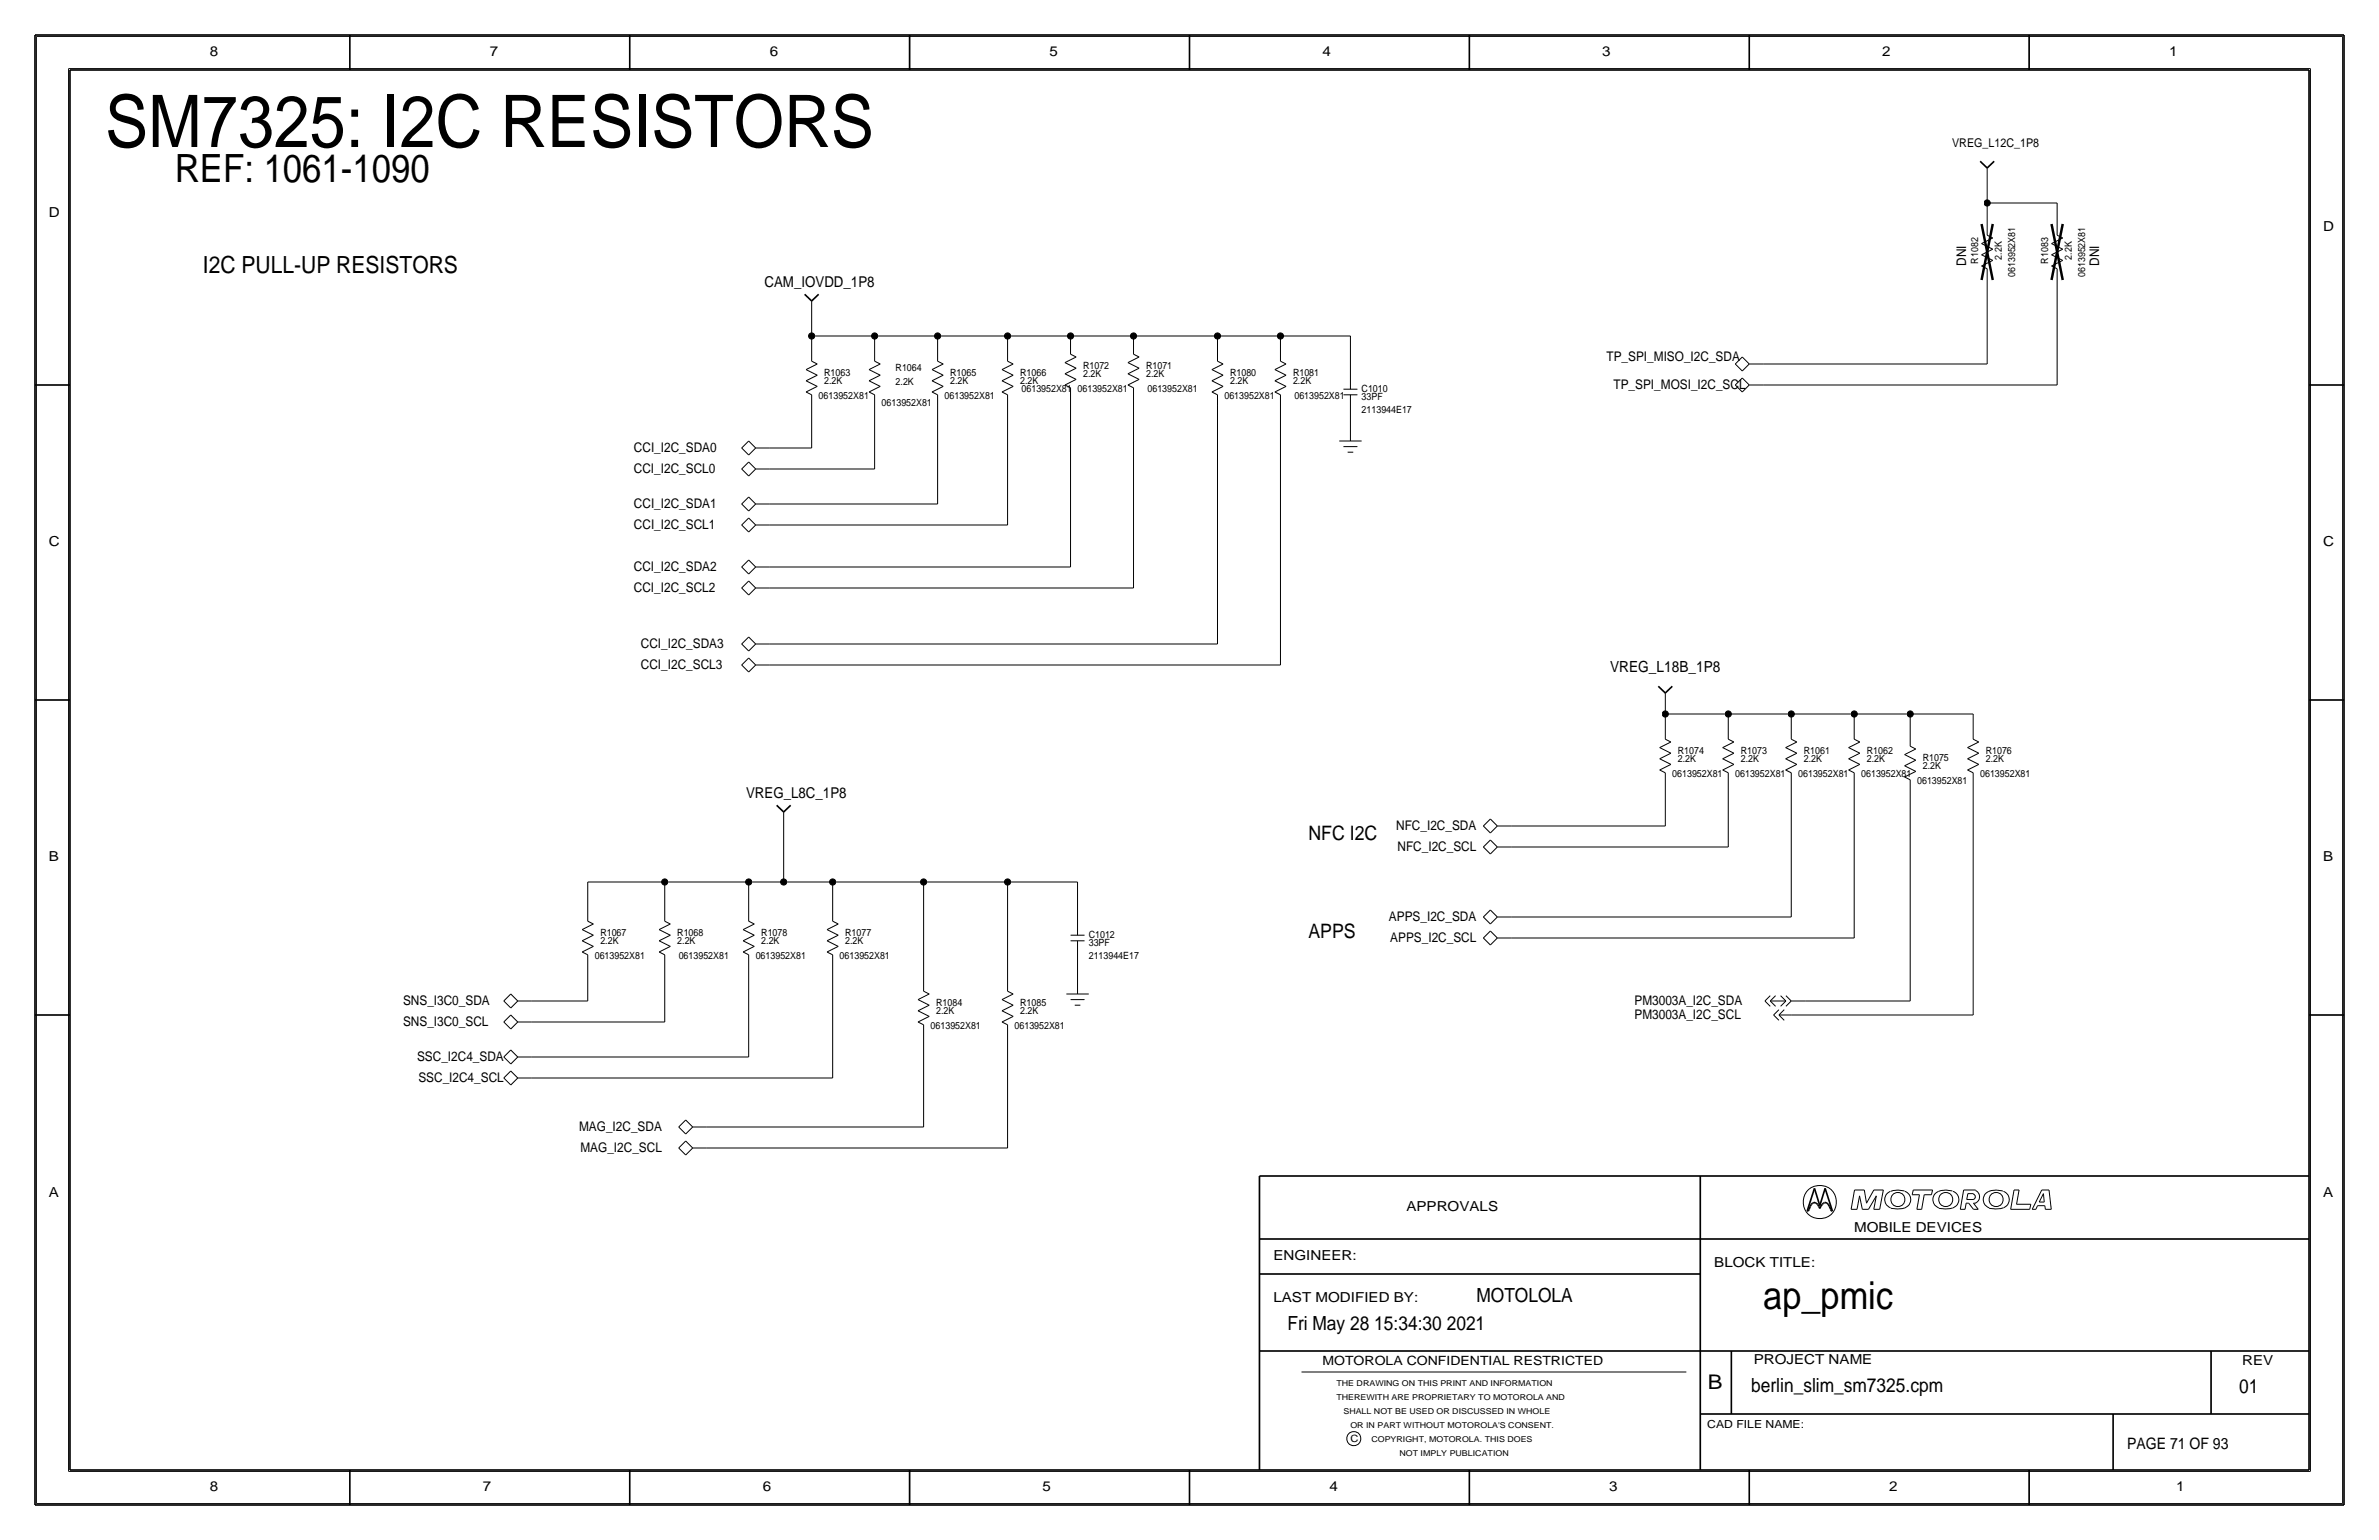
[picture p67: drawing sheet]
<svg xmlns="http://www.w3.org/2000/svg" width="432mm" height="279mm" viewBox="0 0 432 279" stroke-linecap="round" stroke-linejoin="round" font-family="sans-serif">
<defs><g id="words">
<text font-size="13.2" x="19" y="26.7">SM7325: I2C RESISTORS</text>
<text font-size="7.1" x="31.7" y="33">REF: 1061-1090</text>
<text font-size="7" x="320" y="237.5">ap_pmic</text>
<text font-size="4.3" x="36.8" y="49.5">I2C PULL-UP RESISTORS</text>
<text font-size="3.7" x="310" y="252.1">B</text>
<g font-size="3.6">
<text x="237.5" y="152.4">NFC I2C</text>
<text x="237.5" y="170.2">APPS</text>
</g>
<g font-size="3.5">
<text x="268" y="236.2">MOTOLOLA</text>
<text x="233.7" y="241.3">Fri May 28 15:34:30 2021</text>
<text x="317.9" y="252.6">berlin_slim_sm7325.cpm</text>
<text x="406.4" y="252.7">01</text>
</g>
<text font-size="2.9" x="386.1" y="262.9">PAGE 71 OF 93</text>
<text font-size="2.8" x="292.3" y="121.9">VREG_L18B_1P8</text>
<g font-size="2.7">
<text x="138.8" y="52.1">CAM_IOVDD_1P8</text>
<text x="135.4" y="144.8">VREG_L8C_1P8</text>
</g>
<g font-size="2.5">
<text x="38.1" y="10.2">8</text>
<text x="88.9" y="10.2">7</text>
<text x="139.7" y="10.2">6</text>
<text x="190.5" y="10.2">5</text>
<text x="240" y="10.2">4</text>
<text x="290.8" y="10.2">3</text>
<text x="341.6" y="10.2">2</text>
<text x="393.7" y="10.2">1</text>
<text x="8.9" y="39.4">D</text>
<text x="421.6" y="41.9">D</text>
<text x="8.9" y="99.1">C</text>
<text x="421.6" y="99.1">C</text>
<text x="8.9" y="156.2">B</text>
<text x="421.6" y="156.2">B</text>
<text x="8.9" y="217.2">A</text>
<text x="255.3" y="219.7">APPROVALS</text>
<text x="421.6" y="217.2">A</text>
<text x="336.5" y="223.5">MOBILE DEVICES</text>
<text x="231.1" y="228.6">ENGINEER:</text>
<text x="311.1" y="229.9">BLOCK TITLE:</text>
<text x="231.1" y="236.2">LAST MODIFIED BY:</text>
<text x="318.3" y="247.5">PROJECT NAME</text>
<text x="407" y="247.6">REV</text>
<text x="38.1" y="270.5">8</text>
<text x="87.6" y="270.5">7</text>
<text x="138.4" y="270.5">6</text>
<text x="189.2" y="270.5">5</text>
<text x="241.3" y="270.5">4</text>
<text x="292.1" y="270.5">3</text>
<text x="342.9" y="270.5">2</text>
<text x="395" y="270.5">1</text>
</g>
<g font-size="2.4">
<text x="356.9" y="48.3" transform="rotate(-90 356.9 48.3)">DNI</text>
<text x="381" y="48.3" transform="rotate(-90 381 48.3)">DNI</text>
<text x="291.6" y="65.5">TP_SPI_MISO_I2C_SDA</text>
<text x="292.9" y="70.6">TP_SPI_MOSI_I2C_SCL</text>
<text x="115.1" y="82">CCI_I2C_SDA0</text>
<text x="115.1" y="85.9">CCI_I2C_SCL0</text>
<text x="115.1" y="92.2">CCI_I2C_SDA1</text>
<text x="115.1" y="96">CCI_I2C_SCL1</text>
<text x="115.1" y="103.6">CCI_I2C_SDA2</text>
<text x="115.1" y="107.4">CCI_I2C_SCL2</text>
<text x="116.3" y="117.6">CCI_I2C_SDA3</text>
<text x="116.3" y="121.4">CCI_I2C_SCL3</text>
<text x="253.4" y="150.6">NFC_I2C_SDA</text>
<text x="253.7" y="154.4">NFC_I2C_SCL</text>
<text x="252.1" y="167.1">APPS_I2C_SDA</text>
<text x="252.3" y="170.9">APPS_I2C_SCL</text>
<text x="73.2" y="182.4">SNS_I3C0_SDA</text>
<text x="296.7" y="182.4">PM3003A_I2C_SDA</text>
<text x="296.7" y="184.9">PM3003A_I2C_SCL</text>
<text x="73.2" y="186.2">SNS_I3C0_SCL</text>
<text x="75.7" y="192.5">SSC_I2C4_SDA</text>
<text x="75.9" y="196.3">SSC_I2C4_SCL</text>
<text x="105.1" y="205.2">MAG_I2C_SDA</text>
<text x="105.4" y="209">MAG_I2C_SCL</text>
</g>
<text font-size="2.3" x="240" y="247.6">MOTOROLA CONFIDENTIAL RESTRICTED</text>
<text font-size="2.2" x="354.3" y="26.7">VREG_L12C_1P8</text>
<text font-size="2" x="309.9" y="259.1">CAD FILE NAME:</text>
<g font-size="1.8">
<text x="359.1" y="47.8" transform="rotate(-90 359.1 47.8)">R1082</text>
<text x="363.3" y="47.1" transform="rotate(-90 363.3 47.1)">2.2K</text>
<text x="371.8" y="47.8" transform="rotate(-90 371.8 47.8)">R1083</text>
<text x="376" y="47.1" transform="rotate(-90 376 47.1)">2.2K</text>
<text x="365.8" y="50.3" transform="rotate(-90 365.8 50.3)">0613952X81</text>
<text x="378.5" y="50.3" transform="rotate(-90 378.5 50.3)">0613952X81</text>
<text x="149.6" y="69.7">2.2K</text>
<text x="149.6" y="68.2">R1063</text>
<text x="162.6" y="69.8">2.2K</text>
<text x="162.6" y="67.3">R1064</text>
<text x="172.5" y="69.7">2.2K</text>
<text x="172.5" y="68.2">R1065</text>
<text x="185.2" y="69.7">2.2K</text>
<text x="185.2" y="68.2">R1066</text>
<text x="185.4" y="71.1">0613952X81</text>
<text x="195.6" y="71.1">0613952X81</text>
<text x="196.6" y="67">R1072</text>
<text x="196.6" y="68.4">2.2K</text>
<text x="208" y="67">R1071</text>
<text x="208" y="68.4">2.2K</text>
<text x="208.3" y="71.1">0613952X81</text>
<text x="223.3" y="69.7">2.2K</text>
<text x="223.3" y="68.2">R1080</text>
<text x="234.7" y="69.7">2.2K</text>
<text x="234.7" y="68.2">R1081</text>
<text x="247.1" y="71.1">C1010</text>
<text x="148.6" y="72.4">0613952X81</text>
<text x="160" y="73.7">0613952X81</text>
<text x="171.5" y="72.4">0613952X81</text>
<text x="222.2" y="72.4">0613952X81</text>
<text x="234.9" y="72.4">0613952X81</text>
<text x="247.1" y="74.9">2113944E17</text>
<text x="247.1" y="72.6">33PF</text>
<text x="304.5" y="136.8">R1074</text>
<text x="316" y="136.8">R1073</text>
<text x="327.4" y="136.8">R1061</text>
<text x="338.8" y="136.8">R1062</text>
<text x="360.4" y="136.8">R1076</text>
<text x="303.5" y="141">0613952X81</text>
<text x="304.5" y="138.3">2.2K</text>
<text x="315" y="141">0613952X81</text>
<text x="316" y="138.3">2.2K</text>
<text x="326.4" y="141">0613952X81</text>
<text x="327.4" y="138.3">2.2K</text>
<text x="337.8" y="141">0613952X81</text>
<text x="338.8" y="138.3">2.2K</text>
<text x="348" y="142.2">0613952X81</text>
<text x="349" y="139.5">2.2K</text>
<text x="349" y="138.1">R1075</text>
<text x="359.4" y="141">0613952X81</text>
<text x="360.4" y="138.3">2.2K</text>
<text x="108" y="174">0613952X81</text>
<text x="109" y="171.3">2.2K</text>
<text x="109" y="169.8">R1067</text>
<text x="122.9" y="169.8">R1068</text>
<text x="122.9" y="171.3">2.2K</text>
<text x="123.2" y="174">0613952X81</text>
<text x="137.2" y="174">0613952X81</text>
<text x="138.2" y="169.8">R1078</text>
<text x="138.2" y="171.3">2.2K</text>
<text x="152.4" y="174">0613952X81</text>
<text x="153.4" y="169.8">R1077</text>
<text x="153.4" y="171.3">2.2K</text>
<text x="197.6" y="171.7">33PF</text>
<text x="197.6" y="170.2">C1012</text>
<text x="197.6" y="174">2113944E17</text>
<text x="169.9" y="184">2.2K</text>
<text x="169.9" y="182.5">R1084</text>
<text x="185.2" y="184">2.2K</text>
<text x="185.2" y="182.5">R1085</text>
<text x="168.9" y="186.7">0613952X81</text>
<text x="184.1" y="186.7">0613952X81</text>
<text x="245.1" y="261.6">C</text>
</g>
<g font-size="1.5">
<text x="242.6" y="251.5">THE DRAWING ON THIS PRINT AND INFORMATION</text>
<text x="242.6" y="254">THEREWITH ARE PROPRIETARY TO MOTOROLA AND</text>
<text x="243.8" y="256.5">SHALL NOT BE USED OR DISCUSSED IN WHOLE</text>
<text x="245.1" y="259.1">OR IN PART WITHOUT MOTOROLA'S CONSENT.</text>
<text x="248.9" y="261.6">COPYRIGHT, MOTOROLA. THIS DOES</text>
<text x="254" y="264.2">NOT IMPLY PUBLICATION</text>
</g>
</g></defs>
<g fill="none" stroke="#000" stroke-width=".18">
<path d="M6.6 6.6h418.6zM6.6 6.6v266.2zM12.4 12.4v254.6zM12.4 12.4h407zM419.4 12.4v254.6zM425.2 6.6v266.2zM360.7 36.8h12.7zM360.7 33v3.8zM360.7 36.8v3.8zM360.7 30.5v2.5zM373.4 36.8v3.8zM147.3 57.1v3.9z"/>
<path d="M147.3 54.6v2.6zM359.7 48.3l1 .5zM359.7 46.2l2 1zM359.7 46.2l2-1zM359.7 44.2l2-1zM359.7 48.3l2-1.1zM359.7 44.2l2 1zM360.7 50.8v15.2zM360.7 40.6v2.1zM360.7 48.8v2zM360.7 42.7l1 .5zM372.4 48.3l1 .5z"/>
<path d="M372.4 46.2l2 1zM372.4 46.2l2-1zM372.4 44.2l2-1zM372.4 48.3l2-1.1zM372.4 44.2l2 1zM373.4 50.8v19zM373.4 40.6v2.1zM373.4 48.8v2zM373.4 42.7l1 .5zM146.3 69.1l2-1zM146.3 69.1l2 1zM146.3 67.1l2-1.1z"/>
<path d="M146.3 71.1l1 .5zM146.3 67.1l2 1zM146.3 71.1l2-1zM147.3 61h11.5zM147.3 61v2.5zM147.3 73.7v7.6zM147.3 63.5v2zM147.3 71.6v2.1zM147.3 65.5l1 .5zM157.7 69.1l2.1-1zM157.7 69.1l2.1 1zM157.7 67.1l2.1-1.1z"/>
<path d="M157.7 71.1l1 .5zM157.7 67.1l2.1 1zM157.7 71.1l2.1-1zM158.7 61h11.5zM158.7 61v2.5zM158.7 73.7v11.4zM158.7 63.5v2zM158.7 71.6v2.1zM158.8 65.5l1 .5zM169.2 69.1l2-1zM169.2 69.1l2 1zM169.2 67.1l2-1.1z"/>
<path d="M169.2 71.1l1 .5zM169.2 67.1l2 1zM169.2 71.1l2-1zM170.2 61h12.7zM170.2 61v2.5zM170.2 73.7v17.7zM170.2 63.5v2zM170.2 71.6v2.1zM170.2 65.5l1 .5zM181.9 69.1l2-1zM181.9 69.1l2 1zM181.9 67.1l2-1.1z"/>
<path d="M181.9 71.1l1 .5zM181.9 67.1l2 1zM181.9 71.1l2-1zM182.9 61h11.4zM182.9 61v2.5zM182.9 73.7v21.5zM182.9 63.5v2zM182.9 71.6v2.1zM182.9 65.5l1 .5zM193.3 67.8l2-1zM193.3 67.8l2 1zM193.3 65.8l2-1z"/>
<path d="M193.3 69.8l1 .6zM193.3 65.8l2 1zM193.3 69.8l2-1zM194.3 61v1.2zM194.3 72.4v30.5zM194.3 62.2v2.1zM194.3 70.4v2zM194.3 64.3l1 .5zM194.3 61h11.4zM204.7 67.8l2.1-1zM204.7 67.8l2.1 1zM204.7 65.8l2.1-1z"/>
<path d="M204.7 69.8l1 .6zM204.7 65.8l2.1 1zM204.7 69.8l2.1-1zM205.7 61h15.3zM205.7 61v1.2zM205.7 72.4v34.3zM205.7 62.2v2.1zM205.7 70.4v2zM205.7 64.3l1.1 .5zM220 69.1l2-1zM220 69.1l2 1zM220 67.1l2-1.1z"/>
<path d="M220 71.1l1 .5zM220 67.1l2 1zM220 71.1l2-1zM221 61h11.4zM221 61v2.5zM221 73.7v43.1zM221 63.5v2zM221 71.6v2.1zM221 65.5l1 .5zM231.4 69.1l2-1zM231.4 69.1l2 1zM231.4 67.1l2-1.1z"/>
<path d="M231.4 71.1l1 .5zM231.4 67.1l2 1zM231.4 71.1l2-1zM232.4 61h12.7zM232.4 61v2.5zM232.4 73.7v46.9zM232.4 63.5v2zM232.4 71.6v2.1zM232.4 65.5l1 .5zM243.8 71.6h2.6zM243.8 70.6h2.6zM245.1 76.2v1.3z"/>
<path d="M245.1 61v5zM245.1 77.5v2.5zM245.1 71.6v4.6zM245.1 66v4.6zM315 69.8l1.2 1.3zM315 66l1.2 1.3zM316.2 68.6l1.3 1.2zM316.2 64.8l1.3 1.2zM316.2 68.6l-1.2 1.3zM316.2 64.8l-1.2 1.2zM317.5 69.8l-1.3 1.3zM317.5 66l-1.3 1.3z"/>
<path d="M317.5 69.8h2.5zM317.5 66h2.5zM320 69.8h53.4zM320 66h40.7zM134.6 81.3l1.3 1.3zM134.6 91.4l1.3 1.3zM134.6 85.1l1.3 1.3zM134.6 95.2l1.3 1.3zM135.9 80l1.3 1.3zM135.9 90.2l1.3 1.2zM135.9 83.8l1.3 1.3zM135.9 94l1.3 1.2z"/>
<path d="M135.9 80l-1.3 1.3zM135.9 90.2l-1.3 1.2zM135.9 83.8l-1.3 1.3zM135.9 94l-1.3 1.3zM137.2 81.3l-1.3 1.3zM137.2 91.4l-1.3 1.3zM137.2 85.1l-1.3 1.3zM137.2 95.2l-1.3 1.3zM137.2 81.3h2.5zM137.2 91.4h2.5zM137.2 85.1h2.5zM137.2 95.2h2.5z"/>
<path d="M139.7 95.2h43.2zM139.7 81.3h7.6zM139.7 85.1h19.1zM139.7 91.4h30.5zM243.1 80h4zM243.8 81h2.6zM244.6 82h1zM134.6 116.8l1.3 1.3zM134.6 102.9l1.3 1.2zM134.6 106.7l1.3 1.2zM135.9 119.4l1.3 1.3zM135.9 115.6l1.3 1.2z"/>
<path d="M135.9 101.6l1.3 1.3zM135.9 105.4l1.3 1.3zM135.9 119.4l-1.3 1.2zM135.9 115.6l-1.3 1.2zM135.9 101.6l-1.3 1.3zM135.9 105.4l-1.3 1.3zM137.2 116.8l-1.3 1.3zM137.2 102.9l-1.3 1.2zM137.2 106.7l-1.3 1.2zM137.2 116.8h2.5zM137.2 102.9h2.5zM137.2 106.7h2.5z"/>
<path d="M139.7 106.7h66zM139.7 102.9h54.6zM139.7 116.8h81.3zM134.6 120.7l1.3 1.2zM137.2 120.7l-1.3 1.2zM137.2 120.7h2.5zM139.7 120.7h92.7zM301.2 137.7l2.1-1zM301.2 137.7l2.1 1zM301.2 135.6l2.1-1zM301.2 139.7l1.1 .5zM301.2 135.6l2.1 1.1z"/>
<path d="M301.2 139.7l2.1-1zM302.3 129.5h11.4zM302.3 128.3v1.2zM302.3 129.5v2.6zM302.3 125.7v2.6zM302.3 132.1v2zM302.3 134.1l1 .5zM312.7 137.7l2-1zM312.7 137.7l2 1zM312.7 135.6l2-1zM312.7 139.7l1 .5zM312.7 135.6l2 1.1z"/>
<path d="M312.7 139.7l2-1zM313.7 129.5h11.4zM313.7 129.5v2.6zM313.7 132.1v2zM313.7 134.1l1 .5zM324.1 137.7l2-1zM324.1 137.7l2 1zM324.1 135.6l2-1zM324.1 139.7l1 .5zM324.1 135.6l2 1.1zM324.1 139.7l2-1zM325.1 129.5h11.4z"/>
<path d="M325.1 129.5v2.6zM325.1 132.1v2zM325.1 134.1l1 .5zM335.5 137.7l2.1-1zM335.5 137.7l2.1 1zM335.5 135.6l2.1-1zM335.5 139.7l1 .5zM335.5 135.6l2.1 1.1zM335.5 139.7l2.1-1zM336.5 129.5h10.2zM336.5 129.5v2.6zM336.5 132.1v2z"/>
<path d="M336.6 134.1l1 .5zM345.7 138.9l2-1zM345.7 138.9l2 1.1zM345.7 136.9l2-1zM345.7 136.9l2 1zM346.7 129.5v3.8zM346.7 133.4v2zM346.7 135.4l1 .5zM346.7 129.5h11.4zM357.1 137.7l2.1-1zM357.1 137.7l2.1 1zM357.1 135.6l2.1-1z"/>
<path d="M357.1 139.7l1 .5zM357.1 135.6l2.1 1.1zM357.1 139.7l2.1-1zM358.1 129.5v2.6zM358.1 132.1v2zM358.1 134.1l1.1 .5zM142.2 149.9v10.1zM142.2 147.3v2.6zM269.2 149.9l1.3 1.2zM269.2 153.7l1.3 1.2zM270.5 148.6l-1.3 1.3zM270.5 152.4l-1.3 1.3z"/>
<path d="M270.5 148.6l1.3 1.3zM270.5 152.4l1.3 1.3zM271.8 149.9h2.5zM271.8 153.7h2.5zM271.8 149.9l-1.3 1.2zM271.8 153.7l-1.3 1.2zM274.3 149.9h28zM274.3 153.7h39.4zM302.3 142.2v7.7zM302.3 140.2v2zM313.7 142.2v11.5zM313.7 140.2v2z"/>
<path d="M325.1 142.2v24.2zM325.1 140.2v2zM336.5 142.2v28zM336.5 140.2v2zM345.7 141l1 .5zM345.7 141l2-1zM346.7 143.5v38.1zM346.7 141.5v2zM358.1 142.2v41.9zM358.1 140.2v2zM105.7 170.7l2-1zM105.7 170.7l2 1z"/>
<path d="M105.7 168.7l2-1.1zM105.7 172.7l1 .5zM105.7 168.7l2 1zM105.7 172.7l2-1zM106.7 160v5.1zM106.7 175.3v6.3zM106.7 165.1v2zM106.7 173.2v2.1zM106.7 167.1l1 .5zM106.7 160h13.9zM119.6 170.7l2.1-1zM119.6 170.7l2.1 1z"/>
<path d="M119.6 168.7l2.1-1.1zM119.6 172.7l1 .5zM119.6 168.7l2.1 1zM119.6 172.7l2.1-1zM120.6 160v5.1zM120.6 175.3v10.1zM120.6 165.1v2zM120.6 173.2v2.1zM120.7 167.1l1 .5zM120.7 160h15.2zM134.9 168.7l2 1zM134.9 172.7l2-1z"/>
<path d="M134.9 170.7l2-1zM134.9 170.7l2 1zM134.9 168.7l2-1.1zM134.9 172.7l1 .5zM135.9 167.1l1 .5zM135.9 160h6.3zM135.9 160v5.1zM135.9 175.3v16.5zM135.9 165.1v2zM135.9 173.2v2.1zM142.2 160h8.9zM150.1 170.7l2-1z"/>
<path d="M150.1 170.7l2 1zM150.1 168.7l2-1.1zM150.1 172.7l1 .5zM150.1 168.7l2 1zM150.1 172.7l2-1zM151.1 160v5.1zM151.1 175.3v20.3zM151.1 165.1v2zM151.1 173.2v2.1zM151.1 167.1l1 .5zM151.1 160h16.5zM167.6 179.8l1.1 .5z"/>
<path d="M167.6 160v17.8zM167.6 177.8v2zM167.6 160h15.3zM182.9 160v17.8zM182.9 177.8v2zM182.9 160h12.7zM182.9 179.8l1 .5zM194.3 170.7h2.5zM194.3 169.7h2.5zM195.6 175.3v2.5zM195.6 160v5.1zM195.6 177.8v2.5z"/>
<path d="M195.6 170.7v4.6zM195.6 165.1v4.6zM269.2 166.4l1.3 1.2zM269.2 170.2l1.3 1.2zM270.5 165.1l-1.3 1.3zM270.5 168.9l-1.3 1.3zM270.5 165.1l1.3 1.3zM270.5 168.9l1.3 1.3zM271.8 166.4h2.5zM271.8 170.2h2.5zM271.8 166.4l-1.3 1.2zM271.8 170.2l-1.3 1.2z"/>
<path d="M274.3 170.2h62.2zM274.3 166.4h50.8zM91.4 185.4l1.3 1.3zM91.4 181.6l1.3 1.3zM91.4 195.6l1.3 1.2zM91.4 191.8l1.3 1.2zM92.7 184.1l-1.3 1.3zM92.7 180.3l-1.3 1.3zM92.7 194.3l-1.3 1.3zM92.7 190.5l-1.3 1.3zM92.7 184.2l1.3 1.2zM92.7 180.3l1.3 1.3z"/>
<path d="M92.7 194.3l1.3 1.3zM92.7 190.5l1.3 1.3zM94 185.4l-1.3 1.3zM94 181.6l-1.3 1.3zM94 195.6l-1.3 1.2zM94 191.8l-1.3 1.2zM94 185.4h2.5zM94 181.6h2.5zM94 195.6h2.5zM94 191.8h2.5zM96.5 195.6h54.6zM96.5 181.6h10.2z"/>
<path d="M96.5 185.4h24.1zM96.5 191.8h39.4zM166.6 181.4l2.1 1zM166.6 185.4l2.1-1zM166.6 183.4l2.1-1zM166.6 183.4l2.1 1zM166.6 181.4l2.1-1.1zM166.6 185.4l1 .5zM167.6 188v16.5zM167.6 185.9v2.1zM181.9 183.4l2-1zM181.9 183.4l2 1z"/>
<path d="M181.9 181.4l2-1.1zM181.9 185.4l1 .5zM181.9 181.4l2 1zM181.9 185.4l2-1zM182.9 188v20.3zM182.9 185.9v2.1zM193.5 180.3h4.1zM194.3 181.4h2.5zM195.1 182.4h1zM320.3 181.6l1 1zM320.3 181.6l1-1zM321.3 181.6l1-1z"/>
<path d="M321.3 181.6l1 1zM321.3 181.6h2.9zM321.9 184.1l1 1zM322.9 183.2l-1 1zM322.9 184.1h2.2zM322.9 184.1l.9 1zM323.2 182.6l1-1zM323.2 180.6l1 1zM323.8 183.2l-.9 1zM324.2 180.6l.9 1zM324.2 182.6l.9-1zM325.1 181.6h2.6z"/>
<path d="M325.1 184.1h33zM327.7 181.6h19zM123.2 204.5l1.3 1.2zM123.2 208.3l1.3 1.2zM124.5 203.2l-1.3 1.3zM124.5 207l-1.3 1.3zM124.5 203.2l1.2 1.3zM124.5 207l1.2 1.3zM125.7 204.5l-1.2 1.2zM125.7 208.3l-1.2 1.2zM125.7 204.5h2.6zM125.7 208.3h2.6z"/>
<path d="M128.3 204.5h39.3zM128.3 208.3h54.6zM336 219.4h1.1zM336.6 215.9h1.8zM336.6 215.9l-.6 3.5zM337.5 217l-.4 2.4zM337.5 217l.5 2.4zM338 219.4h1.1zM338.4 215.9l.4 2.4zM340.1 219.4h1.1zM340.1 215.9h1.7zM340.1 215.9l-1.3 2.4z"/>
<path d="M340.6 217l-1.5 2.4zM340.6 217l-.5 2.4zM341.8 215.9l-.6 3.5zM343.1 216.2a1.6 1.6 0 0 0-1 1.5 1.6 1.6 0 0 0 1.1 1.5M345.7 216.1h-.2a4 4 0 0 0-2.3 .1M345.7 216.2a1.59 1.59 0 0 1 1.1 1.5 1.59 1.59 0 0 1-1.1 1.5 5.1 5.1 0 0 1-2.5 0M347.1 216.8h1.3zM347.3 215.9l-.2 .9zM347.3 215.9h3.5zM347.9 219.4h.9zM348.4 216.8l-.5 2.6zM349.2 216.8l-.4 2.6z"/>
<path d="M349.2 216.8h1.4zM350.8 215.9l-.2 .9zM354.4 216.1a3.1 3.1 0 0 0-3.3 .7 1.62 1.62 0 0 0 .8 2.4M354.4 219.2a5.1 5.1 0 0 1-2.5 0M354.5 216.2a1.59 1.59 0 0 1 1 1.5 1.59 1.59 0 0 1-1 1.5M355.8 219.4h.9zM356.4 215.9l-.6 3.5zM356.4 215.9h2.2zM356.9 218.3l-.2 1.1zM356.9 218.3h.4zM357 217.6h1.2zM357.2 216.6l-.2 1z"/>
<path d="M357.2 216.6h1zM357.3 218.3l.9 1.1zM358.1 216.7a.5 .5 0 0 1 .4 .4 .5 .5 0 0 1-.4 .5M358.2 219.4h.9zM358.2 218.3l.9 1.1zM358.2 218.3h.4zM358.5 216a1.24 1.24 0 0 1 .8 1.1 1.24 1.24 0 0 1-.8 1.2M363.5 216.1a3.1 3.1 0 0 0-3.3 .7 1.62 1.62 0 0 0 .8 2.4M363.6 219.2a5.1 5.1 0 0 1-2.6 0M363.6 216.2a1.59 1.59 0 0 1 1.1 1.5 1.59 1.59 0 0 1-1.1 1.5M364.9 219.4h3.5zM365.6 215.9l-.7 3.5z"/>
<path d="M365.6 215.9h.9zM366 218.5h2.6zM366.5 215.9l-.5 2.6zM368.6 218.5l-.2 .9zM368.9 219.4h.6zM369.8 218.7h1.3zM369.8 218.7l-.3 .7zM370.1 218.1h.9zM370.6 215.9l-1.7 3.5zM370.6 215.9h1.3zM370.9 216.6l-.8 1.5zM370.9 216.6l.1 1.5z"/>
<path d="M371.1 218.7l.1 .7zM371.2 219.4h1.1zM371.9 215.9l.4 3.5zM236.2 248.9h69.9zM6.6 272.8h418.6zM12.4 267h407z"/>
<circle cx="330.3" cy="218.1" r="3"/>
<circle cx="344.5" cy="217.6" r="1.28"/>
<circle cx="353.2" cy="217.6" r="1.28"/>
<circle cx="362.3" cy="217.6" r="1.28"/>
<circle cx="245.7" cy="261" r="1.28"/>
</g>
<g fill="#000" stroke="#000" stroke-width=".18">
<circle cx="360.7" cy="36.8" r=".56"/>
<circle cx="147.3" cy="61" r=".56"/>
<circle cx="158.7" cy="61" r=".56"/>
<circle cx="170.2" cy="61" r=".56"/>
<circle cx="182.9" cy="61" r=".56"/>
<circle cx="194.3" cy="61" r=".56"/>
<circle cx="205.7" cy="61" r=".56"/>
<circle cx="221" cy="61" r=".56"/>
<circle cx="232.4" cy="61" r=".56"/>
<circle cx="302.3" cy="129.5" r=".56"/>
<circle cx="313.7" cy="129.5" r=".56"/>
<circle cx="325.1" cy="129.5" r=".56"/>
<circle cx="336.5" cy="129.5" r=".56"/>
<circle cx="346.7" cy="129.5" r=".56"/>
<circle cx="120.6" cy="160" r=".56"/>
<circle cx="135.9" cy="160" r=".56"/>
<circle cx="142.2" cy="160" r=".56"/>
<circle cx="151.1" cy="160" r=".56"/>
<circle cx="167.6" cy="160" r=".56"/>
<circle cx="182.9" cy="160" r=".56"/>
</g>
<g fill="none" stroke="#000" stroke-width=".3">
<path d="M6.3 6.4v266.7zM6.4 6.4h419zM12.7 12.7h406.4zM12.7 12.7v254zM63.5 6.4v6.3zM114.3 6.4v6.3zM165.1 6.4v6.3zM215.9 6.3v6.4zM266.7 6.4v6.3zM317.5 6.4v6.3zM368.3 6.4v6.3zM419.1 12.7v254z"/>
<path d="M425.4 6.4v266.7zM359.4 29.3l1.3 1.2zM360.7 30.5l1.3-1.2zM146 53.4l1.3 1.2zM147.3 54.6l1.3-1.2zM6.3 69.8h6.4zM419.1 69.8h6.3zM6.3 127h6.4zM301 124.5l1.3 1.2zM302.3 125.7l1.2-1.2zM419.1 127h6.3zM141 146.1l1.2 1.2z"/>
<path d="M142.2 147.3l1.3-1.2zM6.3 184.1h6.4zM419.1 184.1h6.3zM228.6 213.4v53.3zM228.6 213.4h190.5zM308.6 213.4v53.3zM328 219.7h.2zM328.4 219.4l-.2 .3zM328.6 218.8l-.2 .6zM328.8 218.5l-.2 .3zM329 218.3l.2-.1zM329 218.3l-.2 .2z"/>
<path d="M329.2 218.2h.2zM329.3 215.6l-1.3 4.1zM329.3 215.6l1 3.1zM329.4 218.2l.2 .1zM329.6 218.3l.3 .2zM329.9 218.5l.2 .3zM330.1 218.8l.2 .5zM330.5 218.8l-.2 .5zM330.8 218.5l-.3 .3zM331 218.3l-.2 .2zM331 218.3l.2-.1zM331.2 218.2h.2z"/>
<path d="M331.3 215.6l1.3 4.1zM331.3 215.6l-1 3.1zM331.4 218.2l.2 .1zM331.6 218.3l.2 .2zM331.8 218.5l.2 .3zM332 218.8l.3 .6zM332.3 219.4l.1 .3zM332.4 219.7h.2zM228.6 231.1h80zM228.6 224.8h190.5zM228.6 245.1h190.5zM308.6 256.5h110.5z"/>
<path d="M314.2 245.1v11.4zM383.5 256.5v10.2zM401.3 245.1v11.4zM6.4 273h419zM12.7 266.7h406.4zM63.5 266.7v6.4zM114.3 266.7v6.4zM165.1 266.7v6.4zM215.9 266.7v6.3zM266.7 266.7v6.4zM317.5 266.7v6.4zM368.3 266.7v6.4z"/>
</g>
<path d="M359.7 40.6l2 10.2zM361.7 40.6l-2 10.2zM372.4 40.6l2 10.2zM374.4 40.6l-2 10.2z" fill="none" stroke="#000" stroke-width=".45"/>
<use href="#words"/>
</svg>
